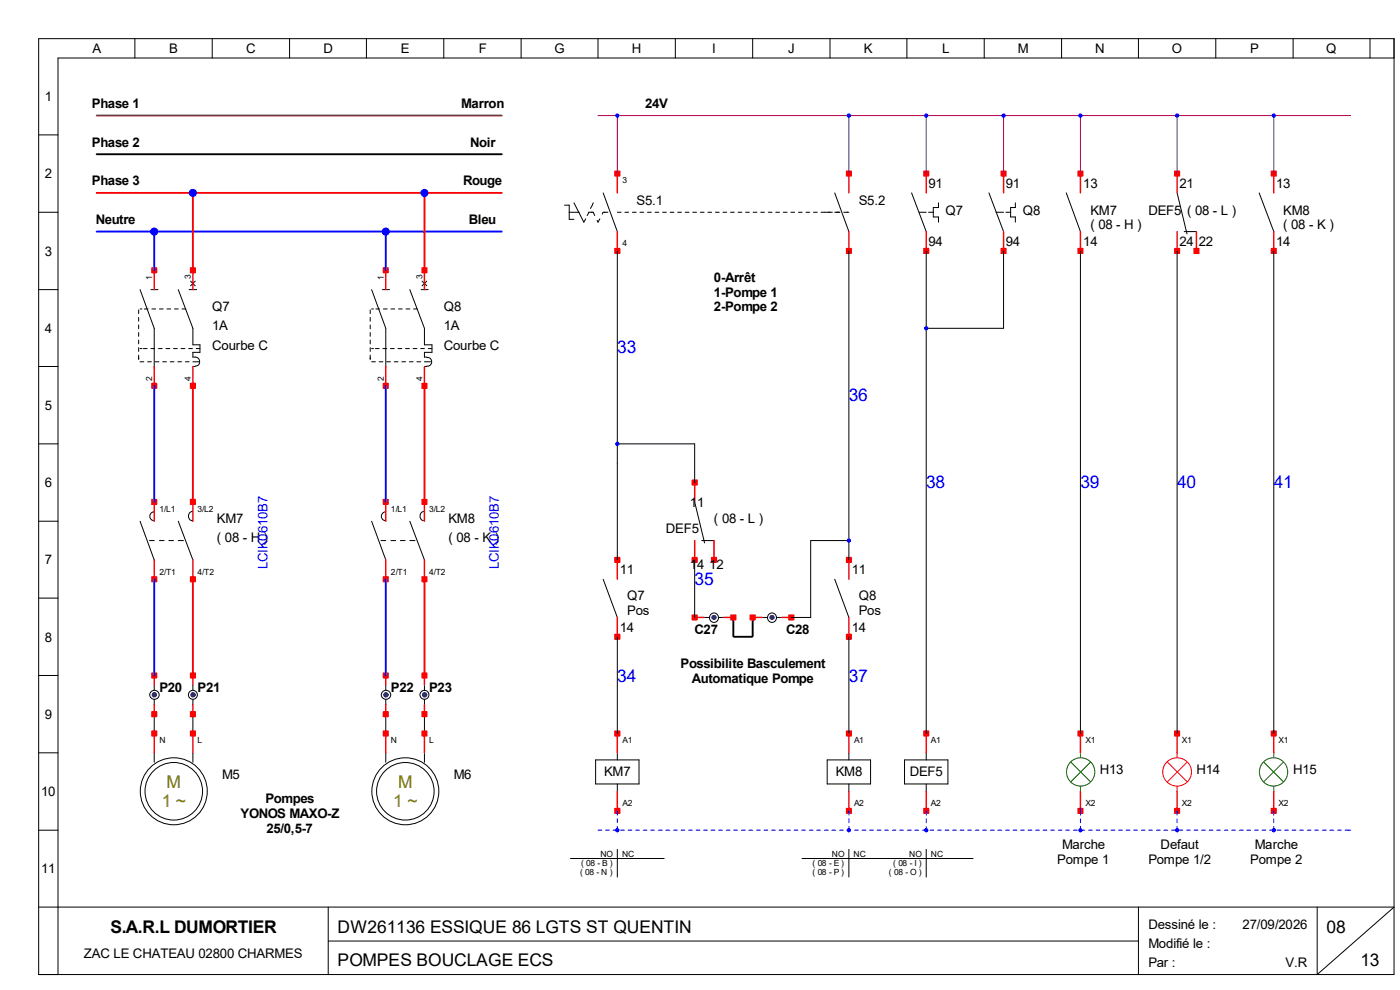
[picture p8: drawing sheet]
<svg xmlns="http://www.w3.org/2000/svg" width="297mm" height="210mm" viewBox="0 0 297 210" stroke-linecap="round" stroke-linejoin="round" font-family="sans-serif">
<defs><g id="words">
<g font-size="3.7" fill="#00f">
<text x="130.9" y="74.9">33</text>
<text x="180" y="85.1">36</text>
<text x="196.4" y="103.5">38</text>
<text x="229.1" y="103.5">39</text>
<text x="249.6" y="103.5">40</text>
<text x="270.1" y="103.5">41</text>
<text x="147.3" y="124">35</text>
<text x="130.9" y="144.5">34</text>
<text x="180" y="144.5">37</text>
</g>
<g font-size="3.7" fill="#808000">
<text x="35.3" y="167">M</text>
<text x="84.4" y="167">M</text>
<text x="34.3" y="171.1">1 ~</text>
<text x="83.4" y="171.1">1 ~</text>
</g>
<g font-size="3.7">
<text x="23.4" y="197.7">S.A.R.L DUMORTIER</text>
<text x="71.6" y="197.7">DW261136 ESSIQUE 86 LGTS ST QUENTIN</text>
<text x="281.3" y="197.7">08</text>
<text x="71.6" y="204.8">POMPES BOUCLAGE ECS</text>
<text x="288.5" y="204.8">13</text>
</g>
<g font-size="2.8">
<text x="19.6" y="11.2">A</text>
<text x="35.9" y="11.2">B</text>
<text x="52.2" y="11.2">C</text>
<text x="68.6" y="11.2">D</text>
<text x="85" y="11.2">E</text>
<text x="101.5" y="11.2">F</text>
<text x="117.6" y="11.2">G</text>
<text x="134" y="11.2">H</text>
<text x="151" y="11.2">I</text>
<text x="167.1" y="11.2">J</text>
<text x="183.2" y="11.2">K</text>
<text x="199.8" y="11.2">L</text>
<text x="215.8" y="11.2">M</text>
<text x="232.2" y="11.2">N</text>
<text x="248.5" y="11.2">O</text>
<text x="265.1" y="11.2">P</text>
<text x="281.2" y="11.2">Q</text>
<text x="9.5" y="21.4">1</text>
<text x="19.5" y="23">Phase 1</text>
<text x="97.8" y="23">Marron</text>
<text x="136.8" y="23">24V</text>
<text x="19.5" y="31.1">Phase 2</text>
<text x="99.7" y="31.1">Noir</text>
<text x="9.5" y="37.8">2</text>
<text x="19.5" y="39.3">Phase 3</text>
<text x="98.2" y="39.3">Rouge</text>
<text x="196.9" y="39.8">91</text>
<text x="213.3" y="39.8">91</text>
<text x="229.7" y="39.8">13</text>
<text x="250.1" y="39.8">21</text>
<text x="270.6" y="39.8">13</text>
<text x="20.3" y="47.5">Neutre</text>
<text x="99.4" y="47.5">Bleu</text>
<text x="135" y="43.4">S5.1</text>
<text x="182.1" y="43.4">S5.2</text>
<text x="200.5" y="45.5">Q7</text>
<text x="216.9" y="45.5">Q8</text>
<text x="231.2" y="45.5">KM7</text>
<text x="243.5" y="45.5">DEF5 ( 08 - L )</text>
<text x="272.1" y="45.5">KM8</text>
<text x="196.9" y="52.1">94</text>
<text x="213.3" y="52.1">94</text>
<text x="229.7" y="52.1">14</text>
<text x="231.2" y="48.5">( 08 - H )</text>
<text x="250.1" y="52.1">24</text>
<text x="254.2" y="52.1">22</text>
<text x="270.6" y="52.1">14</text>
<text x="272.1" y="48.5">( 08 - K )</text>
<text x="9.5" y="54.2">3</text>
<text x="151.4" y="59.8">0-Arrêt</text>
<text x="45" y="65.9">Q7</text>
<text x="94.1" y="65.9">Q8</text>
<text x="151.4" y="62.9">1-Pompe 1</text>
<text x="9.5" y="70.5">4</text>
<text x="45" y="70">1A</text>
<text x="94.1" y="70">1A</text>
<text x="151.4" y="66">2-Pompe 2</text>
<text x="45" y="74.1">Courbe C</text>
<text x="94.1" y="74.1">Courbe C</text>
<text x="9.5" y="86.9">5</text>
<text x="9.5" y="103.3">6</text>
<text x="146.3" y="107.4">11</text>
<text x="46" y="110.9">KM7</text>
<text x="95.1" y="110.9">KM8</text>
<text x="141.2" y="113">DEF5</text>
<text x="151.4" y="110.9">( 08 - L )</text>
<text x="9.5" y="119.6">7</text>
<text x="46" y="115">( 08 - H )</text>
<text x="95.1" y="115">( 08 - K )</text>
<text x="131.4" y="121.7">11</text>
<text x="146.3" y="120.7">1</text>
<text x="147.8" y="120.7">4</text>
<text x="150.4" y="120.7">12</text>
<text x="180.6" y="121.7">11</text>
<text x="133" y="127.3">Q7</text>
<text x="133" y="130.4">Pos</text>
<text x="182.1" y="127.3">Q8</text>
<text x="182.1" y="130.4">Pos</text>
<text x="9.5" y="136">8</text>
<text x="131.4" y="133.9">14</text>
<text x="147.3" y="134.5">C27</text>
<text x="166.7" y="134.5">C28</text>
<text x="180.6" y="133.9">14</text>
<text x="144.3" y="141.6">Possibilite Basculement</text>
<text x="33.8" y="146.7">P20</text>
<text x="41.9" y="146.7">P21</text>
<text x="82.9" y="146.7">P22</text>
<text x="91" y="146.7">P23</text>
<text x="146.7" y="144.7">Automatique Pompe</text>
<text x="9.5" y="152.4">9</text>
<text x="47.1" y="165.2">M5</text>
<text x="96.2" y="165.2">M6</text>
<text x="128.1" y="164.6">KM7</text>
<text x="177.2" y="164.6">KM8</text>
<text x="192.9" y="164.6">DEF5</text>
<text x="233.2" y="164.1">H13</text>
<text x="253.7" y="164.1">H14</text>
<text x="274.2" y="164.1">H15</text>
<text x="8.7" y="168.7">10</text>
<text x="51" y="173.4">YONOS MAXO-Z</text>
<text x="56.3" y="170.3">Pompes</text>
<text x="56.5" y="176.5">25/0,5-7</text>
<text x="8.7" y="185.1">11</text>
<text x="224.2" y="183.1">Pompe 1</text>
<text x="225.2" y="180">Marche</text>
<text x="243.5" y="183.1">Pompe 1/2</text>
<text x="246.1" y="180">Defaut</text>
<text x="265.1" y="183.1">Pompe 2</text>
<text x="266.1" y="180">Marche</text>
<text x="243.5" y="196.9">Dessiné le :</text>
<text x="263.5" y="196.9">27/09/2026</text>
<text x="17.8" y="203">ZAC LE CHATEAU 02800 CHARMES</text>
<text x="243.5" y="201">Modifié le :</text>
<text x="243.5" y="205">Par :</text>
<text x="272.6" y="205">V.R</text>
</g>
<g font-size="2.8" fill="#00f">
<text x="56.7" y="120.7" transform="rotate(-90 56.7 120.7)">LCIK0610B7</text>
<text x="105.8" y="120.7" transform="rotate(-90 105.8 120.7)">LCIK0610B7</text>
</g>
<g font-size="1.8">
<text x="132" y="38.9">3</text>
<text x="132" y="52.2">4</text>
<text x="32.3" y="59.3" transform="rotate(-90 32.3 59.3)">1</text>
<text x="40.5" y="59.2" transform="rotate(-90 40.5 59.2)">3</text>
<text x="81.4" y="59.3" transform="rotate(-90 81.4 59.3)">1</text>
<text x="89.6" y="59.2" transform="rotate(-90 89.6 59.2)">3</text>
<text x="32.3" y="80.8" transform="rotate(-90 32.3 80.8)">2</text>
<text x="40.5" y="80.8" transform="rotate(-90 40.5 80.8)">4</text>
<text x="81.4" y="80.8" transform="rotate(-90 81.4 80.8)">2</text>
<text x="89.6" y="80.8" transform="rotate(-90 89.6 80.8)">4</text>
<text x="33.8" y="108.5">1/L1</text>
<text x="41.9" y="108.5">3/L2</text>
<text x="82.9" y="108.5">1/L1</text>
<text x="91" y="108.5">3/L2</text>
<text x="33.8" y="121.8">2/T1</text>
<text x="41.9" y="121.8">4/T2</text>
<text x="82.9" y="121.8">2/T1</text>
<text x="91" y="121.8">4/T2</text>
<text x="33.8" y="157.6">N</text>
<text x="41.9" y="157.6">L</text>
<text x="82.9" y="157.6">N</text>
<text x="91" y="157.6">L</text>
<text x="132" y="157.6">A1</text>
<text x="181.1" y="157.6">A1</text>
<text x="197.4" y="157.6">A1</text>
<text x="230.2" y="157.6">X1</text>
<text x="250.6" y="157.6">X1</text>
<text x="271.1" y="157.6">X1</text>
<text x="132" y="170.9">A2</text>
<text x="181.1" y="170.9">A2</text>
<text x="197.4" y="170.9">A2</text>
<text x="230.2" y="170.9">X2</text>
<text x="250.6" y="170.9">X2</text>
<text x="271.1" y="170.9">X2</text>
<text x="123" y="185.6">( 08 - N )</text>
<text x="123.2" y="183.6">( 08 - B )</text>
<text x="127.3" y="181.6">NO</text>
<text x="131.9" y="181.6">NC</text>
<text x="172.3" y="183.6">( 08 - E )</text>
<text x="172.3" y="185.6">( 08 - P )</text>
<text x="176.4" y="181.6">NO</text>
<text x="181" y="181.6">NC</text>
<text x="188.5" y="185.6">( 08 - O )</text>
<text x="189.4" y="183.6">( 08 - I )</text>
<text x="192.8" y="181.6">NO</text>
<text x="197.4" y="181.6">NC</text>
</g>
</g></defs>
<g fill="none" stroke="#000" stroke-width=".21">
<path d="M8.2 8.2h287.4v198.4h-287.4zM28.6 8.2v4.1M45 8.2v4.1M61.4 8.2v4.1M77.7 8.2v4.1M94.1 8.2v4.1M110.5 8.2v4.1M126.8 8.2v4.1M143.2 8.2v4.1M159.6 8.2v4.1M176 8.2v4.1M192.3 8.2v4.1"/>
<path d="M208.7 8.2v4.1M225.1 8.2v4.1M241.4 8.2v4.1M257.8 8.2v4.1M274.2 8.2v4.1M290.5 8.2v4.1M295.6 12.3h-283.3v194.3M8.2 28.6h4.1M8.2 45h4.1M40.4 59.6l1 1M41.4 59.6l-1 1M89.5 59.6l1 1"/>
<path d="M90.5 59.6l-1 1M119.7 43.5h1v3h1M120.7 45h2.1M121.7 43l2.1 4.1 .4-.7M124.8 45h1l.3 .7M124.9 45l-.4 .7M125.6 43.5l-.4 .7M125.8 43l-.2 .4M127.2 46.4l-.4 .7-.2-.4M127.9 40.9l3 8.2M128.9 45h-1l-.2 .4M130.9 53.2v65.5"/>
<path d="M130.9 45h.8M132.5 45h.8M134.1 45h.8M135.7 45h.8M137.3 45h.8M138.9 45h.8M140.5 45h.8M142.1 45h.8M143.7 45h.8M145.3 45h.8M146.9 45h.8M148.5 45h.8"/>
<path d="M150.1 45h.8M151.7 45h.8M153.3 45h.8M154.9 45h.8M156.5 45h.8M158.1 45h.8M159.7 45h.8M161.3 45h.8M162.9 45h.8M164.5 45h.8M166.1 45h.8M167.7 45h.8"/>
<path d="M169.3 45h.8M170.9 45h.8M172.5 45h.8M174.1 45h2.4M177 45h1.1M177 40.9l3 8.2M178.9 45h1.1M180 53.2v65.5M193.3 40.9l3.1 8.2M194.9 45h1.5M196.4 53.2v102.3M196.9 45h1"/>
<path d="M199 43v1h-1.1v2h1.1v1.1M209.7 40.9l3.1 8.2M211.2 45h1.6M212.8 53.2v16.4h-16.4M213.3 45h1M215.3 43v1h-1v2h1v1.1M226.1 40.9l3 8.2M229.1 53.2v102.3M249.6 40.9l2.1 8.7M249.6 53.2v102.3M251.1 49.1h2.6M267 40.9l3.1 8.2"/>
<path d="M270.1 53.2v102.3M8.2 77.7h4.1M8.2 61.4h4.1M29.4 65.7v.8M29.4 67.3v.8M29.4 68.9v.8M29.4 70.5v.8M29.4 72.1v.8M29.4 73.7v.8M29.4 75.3v.9M29.7 61.4l3 8.2v8.4M29.7 65.5h.4"/>
<path d="M29.7 76.7h.8M29.7 73.9h.4M30.4 73.9h.8M30.6 65.5h.8M31.3 76.7h.8M32 73.9h.8M32 61.4h1.5M32.2 65.5h.8M32.9 76.7h.8M33.6 73.9h.8M33.8 65.5h.8M34.5 76.7h.8"/>
<path d="M35.2 73.9h.8M35.4 65.5h.8M36.1 76.7h.8M36.8 73.9h.8M37 65.5h.8M37.7 76.7h.8M37.8 61.4l3.1 8.2v3.5h1.5v1.6h-1.5v1a1 1 0 0 1 1.4 .7 1 1 0 0 1-.9 1.2M38.4 73.9h.8M38.6 65.5h.8M39.3 76.7h.8M40 73.9h.8M40.1 61.4h1.6"/>
<path d="M40.9 77.7h.5M40.9 76.7h.8M41.6 73.9h.8M41.8 76.7h.4M78.5 65.7v.8M78.5 67.3v.8M78.5 68.9v.8M78.5 70.5v.8M78.5 72.1v.8M78.5 73.7v.8M78.5 75.3v.9M78.8 61.4l3 8.2v8.4"/>
<path d="M78.8 65.5h.4M78.8 76.7h.8M78.8 73.9h.4M79.6 73.9h.8M79.7 65.5h.8M80.4 76.7h.8M81.1 61.4h1.5M81.2 73.9h.8M81.3 65.5h.8M82 76.7h.8M82.8 73.9h.8M82.9 65.5h.8"/>
<path d="M83.6 76.7h.8M84.4 73.9h.8M84.5 65.5h.8M85.2 76.7h.8M86 73.9h.8M86.1 65.5h.8M86.8 76.7h.8M86.9 61.4l3.1 8.2v3.5h1.6v1.6h-1.6v1h.5M87.6 73.9h.8M87.7 65.5h.8M88.4 76.7h.8M89.2 73.9h.8"/>
<path d="M89.3 61.4h1.5M90 77.7h.5M90 76.7h.8M90.5 75.8a.91 .91 0 0 1 1.1 .9 .91 .91 0 0 1-1.1 .9M90.8 73.9h.8M90.9 76.7h.4M8.2 94.1h4.1M130.9 94.1h16.4v8.2M8.2 110.5h4.1M29.7 110.5l3 8.2M31.7 114.6h1M32.7 108.5a.95 .95 0 0 0-.9 1 .95 .95 0 0 0 .9 .9"/>
<path d="M33.8 114.6h1M35.8 114.6h1M37.8 110.5l3.1 8.2M37.8 114.6h1.1M40.9 108.4a1 1 0 0 0-.9 1 1 1 0 0 0 .9 1M78.8 110.5l3 8.2M80.8 114.6h1M81.8 108.5a.95 .95 0 0 0-.9 1 .95 .95 0 0 0 .9 .9M82.9 114.6h1M84.9 114.6h1M86.9 114.6h1.1M86.9 110.5l3.1 8.2"/>
<path d="M90 108.4a1 1 0 0 0-.9 1 1 1 0 0 0 .9 1M147.3 106.4l2.1 8.7M147.3 118.7v12.2M148.8 114.6h2.6M180 114.6h-8.1v16.3h-4.1M8.2 126.8h4.1M127.9 122.8l3 8.1M130.9 135v20.5M149.4 130.9h1M152.4 130.9h1M161.6 130.9h1.1M164.7 130.9h1"/>
<path d="M177 122.8l3 8.1M180 135v20.5M8.2 143.2h4.1M8.2 159.6h4.1M32.7 145.3v1M32.7 148.3v1.1M32.7 151.4v4.1M32.7 159.6v2M40.9 145.3v1M40.9 148.3v1.1M40.9 151.4v4.1M40.9 159.6v2"/>
<path d="M81.8 145.3v1M81.8 148.3v1.1M81.8 151.4v4.1M81.8 159.6v2M90 145.3v1M90 148.3v1.1M90 151.4v4.1M90 159.6v2M130.9 159.6v1.5M180 159.6v1.5M196.4 159.6v1.5M8.2 176h4.1"/>
<path d="M126.3 161.1h9.2v5.1h-9.2zM130.9 166.2v1.6M175.4 161.1h9.2v5.1h-9.2zM180 166.2v1.6M191.8 161.1h9.2v5.1h-9.2zM196.4 166.2v1.6M8.2 192.3h287.4l-16.3 14.3v-14.3M69.6 192.3v14.3M69.6 199.5h171.8M120.9 182h20M130.9 180v6M170 182h36.4"/>
<path d="M180 180v6M196.4 180v6M241.4 192.3v14.3"/>
<circle cx="151.4" cy="130.9" r=".97"/>
<circle cx="163.7" cy="130.9" r=".97"/>
<circle cx="32.8" cy="147.3" r=".98"/>
<circle cx="40.9" cy="147.3" r=".95"/>
<circle cx="81.9" cy="147.3" r=".98"/>
<circle cx="90" cy="147.3" r=".95"/>
<circle cx="36.9" cy="167.8" r="7.1"/>
<circle cx="36.9" cy="167.8" r="6.1"/>
<circle cx="86" cy="167.8" r="7.1"/>
<circle cx="86" cy="167.8" r="6.1"/>
</g>
<path d="M20.5 32.7h85.9M155.5 130.9v4.1h4.1v-4.1" fill="none" stroke="#000" stroke-width=".4"/>
<g fill="none" stroke="#008000" stroke-width=".21">
<path d="M229.1 159.6v1M270.1 159.6v1M227.1 161.6l4.1 4.1M229.1 166.7v1.1M231.2 161.6l-4.1 4.1M268 161.6l4.1 4.1M270.1 166.7v1.1M272.1 161.6l-4.1 4.1"/>
<circle cx="229.2" cy="163.7" r="3"/>
<circle cx="270.1" cy="163.7" r="3"/>
</g>
<g fill="#f00" stroke="#f00" stroke-width=".3">
<path d="M228.6 155h1v1h-1z" fill-rule="evenodd"/>
<path d="M228.6 171.4h1v1h-1z" fill-rule="evenodd"/>
<path d="M249.1 155h1v1h-1z" fill-rule="evenodd"/>
<path d="M249.1 171.4h1v1h-1z" fill-rule="evenodd"/>
<path d="M269.6 155h1v1h-1z" fill-rule="evenodd"/>
<path d="M269.6 171.4h1v1h-1z" fill-rule="evenodd"/>
<path d="M130.4 36.3h1v1h-1z" fill-rule="evenodd"/>
<path d="M130.4 52.7h1v1h-1z" fill-rule="evenodd"/>
<path d="M179.5 36.3h1v1h-1z" fill-rule="evenodd"/>
<path d="M179.5 52.7h1v1h-1z" fill-rule="evenodd"/>
<path d="M130.4 118.2h1v1h-1z" fill-rule="evenodd"/>
<path d="M130.4 134.5h1v1h-1z" fill-rule="evenodd"/>
<path d="M179.5 118.2h1v1h-1z" fill-rule="evenodd"/>
<path d="M179.5 134.5h1v1h-1z" fill-rule="evenodd"/>
<path d="M195.9 36.3h1v1h-1z" fill-rule="evenodd"/>
<path d="M195.9 52.7h1v1h-1z" fill-rule="evenodd"/>
<path d="M212.3 36.3h1v1h-1z" fill-rule="evenodd"/>
<path d="M212.3 52.7h1v1h-1z" fill-rule="evenodd"/>
<path d="M155 130.4h1v1h-1z" fill-rule="evenodd"/>
<path d="M146.8 130.4h1v1h-1z" fill-rule="evenodd"/>
<path d="M167.3 130.4h1v1h-1z" fill-rule="evenodd"/>
<path d="M159.1 130.4h1v1h-1z" fill-rule="evenodd"/>
<path d="M32.2 155h1v1h-1z" fill-rule="evenodd"/>
<path d="M40.4 155h1v1h-1z" fill-rule="evenodd"/>
<path d="M40.4 105.9h1v1h-1z" fill-rule="evenodd"/>
<path d="M32.2 105.9h1v1h-1z" fill-rule="evenodd"/>
<path d="M32.2 122.3h1v1h-1z" fill-rule="evenodd"/>
<path d="M40.4 122.3h1v1h-1z" fill-rule="evenodd"/>
<path d="M89.5 105.9h1v1h-1z" fill-rule="evenodd"/>
<path d="M81.3 105.9h1v1h-1z" fill-rule="evenodd"/>
<path d="M81.3 122.3h1v1h-1z" fill-rule="evenodd"/>
<path d="M89.5 122.3h1v1h-1z" fill-rule="evenodd"/>
<path d="M81.3 155h1v1h-1z" fill-rule="evenodd"/>
<path d="M89.5 155h1v1h-1z" fill-rule="evenodd"/>
<path d="M32.2 142.7h1v1h-1z" fill-rule="evenodd"/>
<path d="M32.2 150.9h1v1h-1z" fill-rule="evenodd"/>
<path d="M40.4 142.7h1v1h-1z" fill-rule="evenodd"/>
<path d="M40.4 150.9h1v1h-1z" fill-rule="evenodd"/>
<path d="M81.3 142.7h1v1h-1z" fill-rule="evenodd"/>
<path d="M81.3 150.9h1v1h-1z" fill-rule="evenodd"/>
<path d="M89.5 142.7h1v1h-1z" fill-rule="evenodd"/>
<path d="M89.5 150.9h1v1h-1z" fill-rule="evenodd"/>
<path d="M146.8 118.2h1v1h-1z" fill-rule="evenodd"/>
<path d="M146.8 101.8h1v1h-1z" fill-rule="evenodd"/>
<path d="M150.9 118.2h1v1h-1z" fill-rule="evenodd"/>
<path d="M228.6 36.3h1v1h-1z" fill-rule="evenodd"/>
<path d="M228.6 52.7h1v1h-1z" fill-rule="evenodd"/>
<path d="M269.6 36.3h1v1h-1z" fill-rule="evenodd"/>
<path d="M269.6 52.7h1v1h-1z" fill-rule="evenodd"/>
<path d="M249.1 36.3h1v1h-1z" fill-rule="evenodd"/>
<path d="M253.2 52.7h1v1h-1z" fill-rule="evenodd"/>
<path d="M249.1 52.7h1v1h-1z" fill-rule="evenodd"/>
<path d="M40.4 56.8h1v1h-1z" fill-rule="evenodd"/>
<path d="M32.2 56.8h1v1h-1z" fill-rule="evenodd"/>
<path d="M32.2 81.3h1v1h-1z" fill-rule="evenodd"/>
<path d="M40.4 81.3h1v1h-1z" fill-rule="evenodd"/>
<path d="M89.5 56.8h1v1h-1z" fill-rule="evenodd"/>
<path d="M81.3 56.8h1v1h-1z" fill-rule="evenodd"/>
<path d="M81.3 81.3h1v1h-1z" fill-rule="evenodd"/>
<path d="M89.5 81.3h1v1h-1z" fill-rule="evenodd"/>
<path d="M130.4 155h1v1h-1z" fill-rule="evenodd"/>
<path d="M130.4 171.4h1v1h-1z" fill-rule="evenodd"/>
<path d="M179.5 155h1v1h-1z" fill-rule="evenodd"/>
<path d="M179.5 171.4h1v1h-1z" fill-rule="evenodd"/>
<path d="M195.9 155h1v1h-1z" fill-rule="evenodd"/>
<path d="M195.9 171.4h1v1h-1z" fill-rule="evenodd"/>
</g>
<g fill="none" stroke="#f00" stroke-width=".3">
<path d="M130.9 36.8v4.1M180 36.8v4.1M196.4 36.8v4.1M212.8 36.8v4.1M229.1 36.8v4.1M249.6 36.8v4.1M270.1 36.8v4.1M32.7 57.3v4.1M40.9 57.3v4.1M81.8 57.3v4.1M90 57.3v4.1M130.9 49.1v4.1"/>
<path d="M180 49.1v4.1M196.4 49.1v4.1M212.8 49.1v4.1M229.1 49.1v4.1M249.6 49.1v4.1M253.7 49.1v4.1M270.1 49.1v4.1M32.7 77.7v4.1M40.9 77.7v4.1M81.8 77.7v4.1M90 77.7v4.1M32.7 106.4v4.1"/>
<path d="M32.7 118.7v4.1M40.9 106.4v4.1M40.9 118.7v4.1M81.8 106.4v4.1M81.8 118.7v4.1M90 106.4v4.1M90 118.7v4.1M130.9 118.7v4.1M147.3 102.3v4.1M147.3 114.6v4.1M151.4 114.6v4.1M180 118.7v4.1"/>
<path d="M130.9 130.9v4.1M147.3 130.9h2M153.5 130.9h2M159.6 130.9h2M165.8 130.9h2M180 130.9v4.1M32.7 143.2v2M32.7 149.4v2M32.7 155.5v4.1M40.9 143.2v2M40.9 149.4v2M40.9 155.5v4.1"/>
<path d="M81.8 143.2v2M81.8 149.4v2M81.8 155.5v4.1M90 143.2v2M90 149.4v2M90 155.5v4.1M130.9 155.5v4.1M180 155.5v4.1M196.4 155.5v4.1M229.1 155.5v4.1M249.6 155.5v4.1M270.1 155.5v4.1"/>
<path d="M130.9 167.8v4.1M180 167.8v4.1M196.4 167.8v4.1M229.1 167.8v4.1M249.6 167.8v4.1M270.1 167.8v4.1"/>
</g>
<g fill="none" stroke="#f00" stroke-width=".21">
<path d="M249.6 159.6v1M247.6 161.6l4.1 4.1M249.6 166.7v1.1M251.7 161.6l-4.1 4.1"/>
<circle cx="249.7" cy="163.7" r="3"/>
</g>
<g fill="#000080" stroke="#000080" stroke-width=".21">
<path d="M151 130.7a.43 .43 0 0 1 .8-.1 .43 .43 0 0 1-.4 .7v-.4v.4a.41 .41 0 0 1-.4-.6z" fill-rule="evenodd"/>
<path d="M163.3 130.7a.43 .43 0 0 1 .8-.1 .43 .43 0 0 1-.4 .7v-.4v.4a.41 .41 0 0 1-.4-.6z" fill-rule="evenodd"/>
<path d="M32.5 146.9a.48 .48 0 0 1 .7 .4h-.5h.5a.46 .46 0 0 1-.7 .4 .46 .46 0 0 1 0-.8z" fill-rule="evenodd"/>
<path d="M40.7 146.9a.48 .48 0 0 1 .7 .4h-.5h.5a.46 .46 0 0 1-.7 .4 .46 .46 0 0 1 0-.8z" fill-rule="evenodd"/>
<path d="M81.6 146.9a.48 .48 0 0 1 .7 .4h-.5h.5a.46 .46 0 0 1-.7 .4 .46 .46 0 0 1 0-.8z" fill-rule="evenodd"/>
<path d="M89.8 146.9a.48 .48 0 0 1 .7 .4h-.5h.5a.46 .46 0 0 1-.7 .4 .46 .46 0 0 1 0-.8z" fill-rule="evenodd"/>
</g>
<g fill="none" stroke="#00f" stroke-width=".21">
<path d="M126.8 176h.8M128.4 176h.8M130 176h.8M130.9 171.9v.9M130.9 173.6v.8M130.9 175.2v.8M131.6 176h.8M133.2 176h.8M134.8 176h.8M136.4 176h.8M138 176h.8M139.6 176h.8"/>
<path d="M141.2 176h.8M142.8 176h.8M144.4 176h.8M146 176h.8M147.6 176h.8M149.2 176h.8M150.8 176h.8M152.4 176h.8M154 176h.8M155.6 176h.8M157.2 176h.8M158.8 176h.8"/>
<path d="M160.4 176h.8M162 176h.8M163.6 176h.8M165.2 176h.8M166.8 176h.8M168.4 176h.8M170 176h.8M171.6 176h.8M173.2 176h.8M174.8 176h.8M176.4 176h.8M178 176h.8"/>
<path d="M179.6 176h.8M180 171.9v.9M180 173.6v.8M180 175.2v.8M181.2 176h.8M182.8 176h.8M184.4 176h.8M186 176h.8M187.6 176h.8M189.2 176h.8M190.8 176h.8M192.4 176h.8"/>
<path d="M194 176h.8M196.4 175.2v.8h-.8M196.4 171.9v.9M196.4 173.6v.8M197.2 176h.8M198.8 176h.8M200.4 176h.8M202 176h.8M203.6 176h.8M205.2 176h.8M206.8 176h.8M208.4 176h.8"/>
<path d="M210 176h.8M211.6 176h.8M213.2 176h.8M214.8 176h.8M216.4 176h.8M218 176h.8M219.6 176h.8M221.2 176h.8M222.8 176h.8M224.4 176h.8M226 176h.8M227.6 176h.8"/>
<path d="M229.1 171.3v.6M229.1 172v.8M229.1 173.6v.8M229.1 175.2v.8M229.2 176h.8M230.8 176h.8M232.4 176h.8M234 176h.8M235.6 176h.8M237.2 176h.8M238.8 176h.8M240.4 176h.8"/>
<path d="M242 176h.8M243.6 176h.8M245.2 176h.8M246.8 176h.8M248.4 176h.8M249.6 171.9v.9M249.6 173.6v.8M249.6 175.2v.8M250 176h.8M251.6 176h.8M253.2 176h.8M254.8 176h.8"/>
<path d="M256.4 176h.8M258 176h.8M259.6 176h.8M261.2 176h.8M262.8 176h.8M264.4 176h.8M266 176h.8M267.6 176h.8M269.2 176h.8M270.1 171.9v.9M270.1 173.6v.8M270.1 175.2v.8"/>
<path d="M270.8 176h.8M272.4 176h.8M274 176h.8M275.6 176h.8M277.2 176h.8M278.8 176h.8M280.4 176h.8M282 176h.8M283.6 176h.8M285.2 176h1.2"/>
</g>
<path d="M126.8 24.5h159.6M130.9 24.5v12.3M180 24.5v12.3M196.4 24.5v12.3M212.8 24.5v12.3M229.1 24.5v12.3M249.6 24.5v12.3M270.1 24.5v12.3" fill="none" stroke="#800080" stroke-width=".21"/>
<path d="M20.5 24.5h85.9" fill="none" stroke="#804040" stroke-width=".4"/>
<path d="M20.5 40.9h85.9M40.9 40.9v16.4M90 40.9v16.4M40.9 81.8v24.6M90 81.8v24.6M40.9 122.8v20.4M90 122.8v20.4" fill="none" stroke="#f00" stroke-width=".4"/>
<path d="M20.5 49.1h85.9M32.7 49.1v8.2M81.8 49.1v8.2M32.7 81.8v24.6M81.8 81.8v24.6M32.7 122.8v20.4M81.8 122.8v20.4" fill="none" stroke="#00f" stroke-width=".4"/>
<g fill="#00f" stroke="#00f" stroke-width=".21">
<circle cx="229.1" cy="176" r=".35"/>
<circle cx="249.6" cy="176" r=".35"/>
<circle cx="270.1" cy="176" r=".35"/>
<circle cx="130.9" cy="176" r=".35"/>
<circle cx="180" cy="176" r=".35"/>
<circle cx="249.6" cy="24.5" r=".35"/>
<circle cx="196.4" cy="176" r=".35"/>
<circle cx="229.1" cy="24.5" r=".35"/>
<circle cx="270.1" cy="24.5" r=".35"/>
<circle cx="180" cy="114.6" r=".35"/>
<circle cx="196.4" cy="24.5" r=".35"/>
<circle cx="212.8" cy="24.5" r=".35"/>
<circle cx="32.7" cy="49.1" r=".75"/>
<circle cx="81.8" cy="49.1" r=".75"/>
<circle cx="130.9" cy="24.5" r=".35"/>
<circle cx="180" cy="24.5" r=".35"/>
<circle cx="130.9" cy="94.1" r=".35"/>
<circle cx="196.4" cy="69.6" r=".35"/>
<circle cx="40.9" cy="40.9" r=".75"/>
<circle cx="90" cy="40.9" r=".75"/>
</g>
<use href="#words"/>
</svg>
